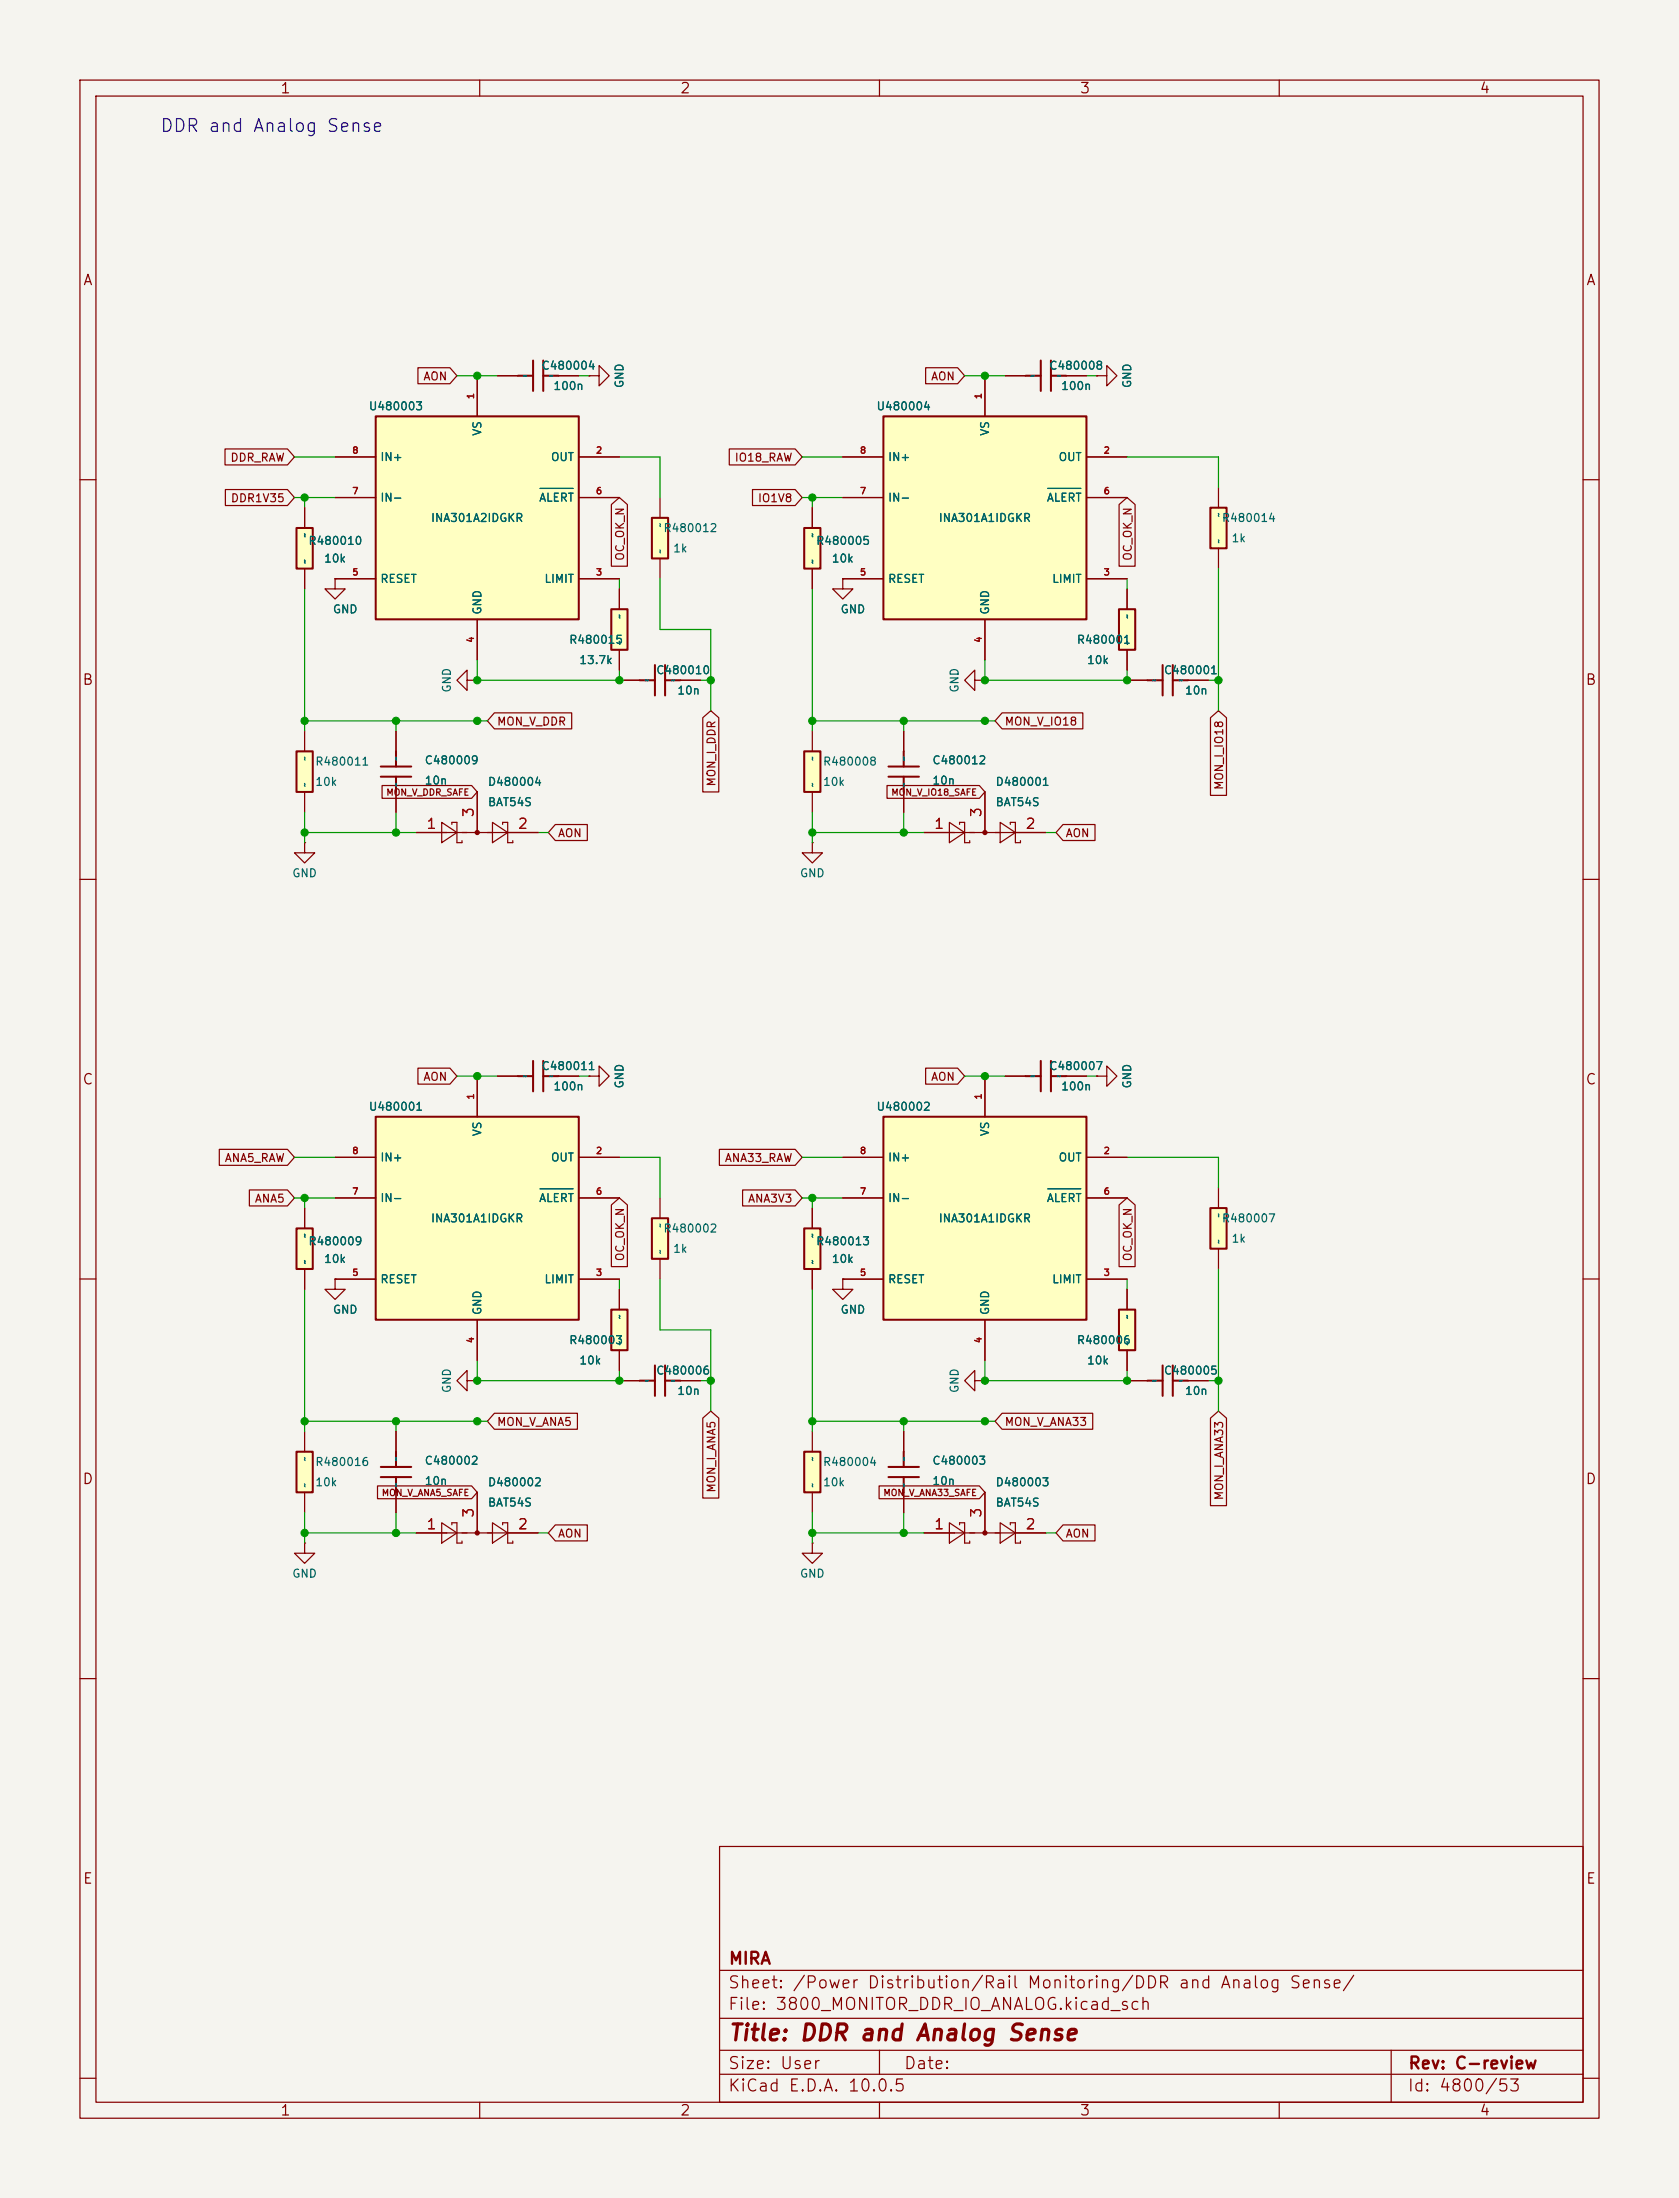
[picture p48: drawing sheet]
<svg xmlns="http://www.w3.org/2000/svg" width="210mm" height="275mm" viewBox="0 0 210 275" stroke-linecap="round" stroke-linejoin="round" font-family="sans-serif">
<defs><g id="words">
<text font-size="2" fill="#840000" x="91" y="255.8">Title: DDR and Analog Sense</text>
<text font-size="1.6" fill="#0000c2" x="19.9" y="16.9">DDR and Analog Sense</text>
<g font-size="1.5" fill="#840000">
<text x="91" y="251.9">File: 3800_MONITOR_DDR_IO_ANALOG.kicad_sch</text>
<text x="91" y="249.2">Sheet: /Power Distribution/Rail Monitoring/DDR and Analog Sense/</text>
<text x="91" y="246.2">MIRA</text>
<text x="91" y="262.1">KiCad E.D.A. 10.0.5</text>
<text x="91" y="259.3">Size: User</text>
<text x="113" y="259.3">Date:</text>
<text x="176" y="262.1">Id: 4800/53</text>
<text x="176" y="259.3">Rev: C-review</text>
</g>
<g font-size="1.3" fill="#840000">
<text x="35" y="12">1</text>
<text x="85" y="12">2</text>
<text x="135" y="12">3</text>
<text x="185" y="12">4</text>
<text x="10.3" y="36">A</text>
<text x="198.3" y="36">A</text>
<text x="10.2" y="86">B</text>
<text x="198.2" y="86">B</text>
<text x="10.2" y="136">C</text>
<text x="198.2" y="136">C</text>
<text x="10.2" y="186">D</text>
<text x="198.2" y="186">D</text>
<text x="10.3" y="236">E</text>
<text x="198.3" y="236">E</text>
<text x="35" y="265">1</text>
<text x="85" y="265">2</text>
<text x="135" y="265">3</text>
<text x="185" y="265">4</text>
</g>
<g font-size="1.3" fill="#a90000">
<text x="53.2" y="104">1</text>
<text x="59.6" y="102.4" transform="rotate(-90 59.6 102.4)">3</text>
<text x="64.7" y="104">2</text>
<text x="116.7" y="104">1</text>
<text x="123.1" y="102.4" transform="rotate(-90 123.1 102.4)">3</text>
<text x="128.2" y="104">2</text>
<text x="53.2" y="191.7">1</text>
<text x="59.6" y="190" transform="rotate(-90 59.6 190)">3</text>
<text x="64.7" y="191.7">2</text>
<text x="116.7" y="191.7">1</text>
<text x="123.1" y="190" transform="rotate(-90 123.1 190)">3</text>
<text x="128.2" y="191.7">2</text>
</g>
<g font-size="1" fill="#840000">
<text x="52.9" y="47.8">AON</text>
<text x="116.4" y="47.8">AON</text>
<text x="28.7" y="58">DDR_RAW</text>
<text x="91.8" y="58">IO18_RAW</text>
<text x="28.8" y="63.1">DDR1V35</text>
<text x="94.7" y="63.1">IO1V8</text>
<text x="78.3" y="70.2" transform="rotate(-90 78.3 70.2)">OC_OK_N</text>
<text x="141.8" y="70.2" transform="rotate(-90 141.8 70.2)">OC_OK_N</text>
<text x="62.1" y="91">MON_V_DDR</text>
<text x="125.6" y="91">MON_V_IO18</text>
<text x="89.7" y="98.5" transform="rotate(-90 89.7 98.5)">MON_I_DDR</text>
<text x="153.2" y="98.9" transform="rotate(-90 153.2 98.9)">MON_I_IO18</text>
<text x="69.7" y="105">AON</text>
<text x="133.2" y="105">AON</text>
<text x="52.9" y="135.5">AON</text>
<text x="116.4" y="135.5">AON</text>
<text x="28" y="145.6">ANA5_RAW</text>
<text x="90.6" y="145.6">ANA33_RAW</text>
<text x="31.8" y="150.7">ANA5</text>
<text x="93.5" y="150.7">ANA3V3</text>
<text x="78.3" y="157.9" transform="rotate(-90 78.3 157.9)">OC_OK_N</text>
<text x="141.8" y="157.9" transform="rotate(-90 141.8 157.9)">OC_OK_N</text>
<text x="62.1" y="178.6">MON_V_ANA5</text>
<text x="125.6" y="178.6">MON_V_ANA33</text>
<text x="89.7" y="186.8" transform="rotate(-90 89.7 186.8)">MON_I_ANA5</text>
<text x="153.2" y="187.8" transform="rotate(-90 153.2 187.8)">MON_I_ANA33</text>
<text x="69.7" y="192.6">AON</text>
<text x="133.2" y="192.6">AON</text>
</g>
<g font-size="1" fill="#006464">
<text x="67.7" y="46.5">C480004</text>
<text x="131.2" y="46.5">C480008</text>
<text x="46" y="51.6">U480003</text>
<text x="69.1" y="49">100n</text>
<text x="78.2" y="48.6" transform="rotate(-90 78.2 48.6)">GND</text>
<text x="109.5" y="51.6">U480004</text>
<text x="132.6" y="49">100n</text>
<text x="141.7" y="48.6" transform="rotate(-90 141.7 48.6)">GND</text>
<text x="47.5" y="57.9">IN+</text>
<text x="60.4" y="54.6" transform="rotate(-90 60.4 54.6)">VS</text>
<text x="68.8" y="57.9">OUT</text>
<text x="111" y="57.9">IN+</text>
<text x="123.9" y="54.6" transform="rotate(-90 123.9 54.6)">VS</text>
<text x="132.3" y="57.9">OUT</text>
<text x="47.5" y="63">IN-</text>
<text x="53.8" y="65.5">INA301A2IDGKR</text>
<text x="67.3" y="63">ALERT</text>
<text x="111" y="63">IN-</text>
<text x="117.3" y="65.5">INA301A1IDGKR</text>
<text x="130.8" y="63">ALERT</text>
<text x="152.8" y="65.5">R480014</text>
<text x="38.5" y="68.4">R480010</text>
<text x="40.5" y="70.6">10k</text>
<text x="82.9" y="66.8">R480012</text>
<text x="84.1" y="69.4">1k</text>
<text x="102" y="68.4">R480005</text>
<text x="104" y="70.6">10k</text>
<text x="154" y="68.1">1k</text>
<text x="41.6" y="77">GND</text>
<text x="47.5" y="73.2">RESET</text>
<text x="60.4" y="77" transform="rotate(-90 60.4 77)">GND</text>
<text x="68" y="73.2">LIMIT</text>
<text x="105.1" y="77">GND</text>
<text x="111" y="73.2">RESET</text>
<text x="123.9" y="77" transform="rotate(-90 123.9 77)">GND</text>
<text x="131.5" y="73.2">LIMIT</text>
<text x="71.1" y="80.8">R480015</text>
<text x="72.4" y="83.3">13.7k</text>
<text x="134.6" y="80.8">R480001</text>
<text x="135.9" y="83.3">10k</text>
<text x="56.6" y="86.7" transform="rotate(-90 56.6 86.7)">GND</text>
<text x="82" y="84.6">C480010</text>
<text x="84.6" y="87.1">10n</text>
<text x="120.1" y="86.7" transform="rotate(-90 120.1 86.7)">GND</text>
<text x="145.5" y="84.6">C480001</text>
<text x="148.1" y="87.1">10n</text>
<text x="53" y="95.9">C480009</text>
<text x="116.5" y="95.9">C480012</text>
<text x="39.4" y="96">R480011</text>
<text x="39.4" y="98.6">10k</text>
<text x="53" y="98.4">10n</text>
<text x="60.9" y="98.6">D480004</text>
<text x="60.9" y="101.1">BAT54S</text>
<text x="102.9" y="96">R480008</text>
<text x="102.9" y="98.6">10k</text>
<text x="116.5" y="98.4">10n</text>
<text x="124.4" y="98.6">D480001</text>
<text x="124.4" y="101.1">BAT54S</text>
<text x="36.5" y="110">GND</text>
<text x="100" y="110">GND</text>
<text x="67.7" y="134.1">C480011</text>
<text x="69.1" y="136.7">100n</text>
<text x="78.2" y="136.3" transform="rotate(-90 78.2 136.3)">GND</text>
<text x="131.2" y="134.1">C480007</text>
<text x="132.6" y="136.7">100n</text>
<text x="141.7" y="136.3" transform="rotate(-90 141.7 136.3)">GND</text>
<text x="46" y="139.2">U480001</text>
<text x="60.4" y="142.2" transform="rotate(-90 60.4 142.2)">VS</text>
<text x="109.5" y="139.2">U480002</text>
<text x="123.9" y="142.2" transform="rotate(-90 123.9 142.2)">VS</text>
<text x="47.5" y="145.6">IN+</text>
<text x="68.8" y="145.6">OUT</text>
<text x="111" y="145.6">IN+</text>
<text x="132.3" y="145.6">OUT</text>
<text x="47.5" y="150.6">IN-</text>
<text x="53.8" y="153.2">INA301A1IDGKR</text>
<text x="67.3" y="150.6">ALERT</text>
<text x="82.9" y="154.4">R480002</text>
<text x="111" y="150.6">IN-</text>
<text x="117.3" y="153.2">INA301A1IDGKR</text>
<text x="130.8" y="150.6">ALERT</text>
<text x="152.8" y="153.2">R480007</text>
<text x="154" y="155.7">1k</text>
<text x="38.5" y="156">R480009</text>
<text x="40.5" y="158.3">10k</text>
<text x="47.5" y="160.8">RESET</text>
<text x="68" y="160.8">LIMIT</text>
<text x="84.1" y="157">1k</text>
<text x="102" y="156">R480013</text>
<text x="104" y="158.3">10k</text>
<text x="111" y="160.8">RESET</text>
<text x="131.5" y="160.8">LIMIT</text>
<text x="41.6" y="164.6">GND</text>
<text x="60.4" y="164.6" transform="rotate(-90 60.4 164.6)">GND</text>
<text x="105.1" y="164.6">GND</text>
<text x="123.9" y="164.6" transform="rotate(-90 123.9 164.6)">GND</text>
<text x="71.1" y="168.4">R480003</text>
<text x="72.4" y="171">10k</text>
<text x="82" y="172.2">C480006</text>
<text x="134.6" y="168.4">R480006</text>
<text x="135.9" y="171">10k</text>
<text x="145.5" y="172.2">C480005</text>
<text x="56.6" y="174.4" transform="rotate(-90 56.6 174.4)">GND</text>
<text x="84.6" y="174.8">10n</text>
<text x="120.1" y="174.4" transform="rotate(-90 120.1 174.4)">GND</text>
<text x="148.1" y="174.8">10n</text>
<text x="39.4" y="183.7">R480016</text>
<text x="53" y="183.5">C480002</text>
<text x="102.9" y="183.7">R480004</text>
<text x="116.5" y="183.5">C480003</text>
<text x="39.4" y="186.2">10k</text>
<text x="53" y="186">10n</text>
<text x="60.9" y="186.2">D480002</text>
<text x="60.9" y="188.7">BAT54S</text>
<text x="102.9" y="186.2">10k</text>
<text x="116.5" y="186">10n</text>
<text x="124.4" y="186.2">D480003</text>
<text x="124.4" y="188.7">BAT54S</text>
<text x="36.5" y="197.6">GND</text>
<text x="100" y="197.6">GND</text>
</g>
<g font-size=".8" fill="#006464">
<text x="65.3" y="47.6">~</text>
<text x="68.6" y="47.6">~</text>
<text x="128.8" y="47.6">~</text>
<text x="132.1" y="47.6">~</text>
<text x="153" y="64.8" transform="rotate(-90 153 64.8)">~</text>
<text x="38.7" y="70.6" transform="rotate(-90 38.7 70.6)">~</text>
<text x="38.7" y="67.3" transform="rotate(-90 38.7 67.3)">~</text>
<text x="83.2" y="69.3" transform="rotate(-90 83.2 69.3)">~</text>
<text x="83.2" y="66" transform="rotate(-90 83.2 66)">~</text>
<text x="102.2" y="70.6" transform="rotate(-90 102.2 70.6)">~</text>
<text x="102.2" y="67.3" transform="rotate(-90 102.2 67.3)">~</text>
<text x="153" y="68.1" transform="rotate(-90 153 68.1)">~</text>
<text x="78.1" y="77.5" transform="rotate(-90 78.1 77.5)">~</text>
<text x="141.6" y="77.5" transform="rotate(-90 141.6 77.5)">~</text>
<text x="78.1" y="80.8" transform="rotate(-90 78.1 80.8)">~</text>
<text x="141.6" y="80.8" transform="rotate(-90 141.6 80.8)">~</text>
<text x="80.5" y="85.7">~</text>
<text x="83.8" y="85.7">~</text>
<text x="144" y="85.7">~</text>
<text x="147.3" y="85.7">~</text>
<text x="38.7" y="95.3" transform="rotate(-90 38.7 95.3)">~</text>
<text x="50.1" y="95.3" transform="rotate(-90 50.1 95.3)">~</text>
<text x="102.2" y="95.3" transform="rotate(-90 102.2 95.3)">~</text>
<text x="113.6" y="95.3" transform="rotate(-90 113.6 95.3)">~</text>
<text x="38.7" y="98.6" transform="rotate(-90 38.7 98.6)">~</text>
<text x="50.1" y="98.6" transform="rotate(-90 50.1 98.6)">~</text>
<text x="102.2" y="98.6" transform="rotate(-90 102.2 98.6)">~</text>
<text x="113.6" y="98.6" transform="rotate(-90 113.6 98.6)">~</text>
<text x="65.3" y="135.2">~</text>
<text x="68.6" y="135.2">~</text>
<text x="128.8" y="135.2">~</text>
<text x="132.1" y="135.2">~</text>
<text x="38.7" y="154.9" transform="rotate(-90 38.7 154.9)">~</text>
<text x="83.2" y="153.7" transform="rotate(-90 83.2 153.7)">~</text>
<text x="102.2" y="154.9" transform="rotate(-90 102.2 154.9)">~</text>
<text x="153" y="155.7" transform="rotate(-90 153 155.7)">~</text>
<text x="153" y="152.4" transform="rotate(-90 153 152.4)">~</text>
<text x="38.7" y="158.2" transform="rotate(-90 38.7 158.2)">~</text>
<text x="83.2" y="157" transform="rotate(-90 83.2 157)">~</text>
<text x="102.2" y="158.2" transform="rotate(-90 102.2 158.2)">~</text>
<text x="78.1" y="165.1" transform="rotate(-90 78.1 165.1)">~</text>
<text x="141.6" y="165.1" transform="rotate(-90 141.6 165.1)">~</text>
<text x="78.1" y="168.4" transform="rotate(-90 78.1 168.4)">~</text>
<text x="80.5" y="173.3">~</text>
<text x="83.8" y="173.3">~</text>
<text x="141.6" y="168.4" transform="rotate(-90 141.6 168.4)">~</text>
<text x="144" y="173.3">~</text>
<text x="147.3" y="173.3">~</text>
<text x="38.7" y="182.9" transform="rotate(-90 38.7 182.9)">~</text>
<text x="50.1" y="182.9" transform="rotate(-90 50.1 182.9)">~</text>
<text x="102.2" y="182.9" transform="rotate(-90 102.2 182.9)">~</text>
<text x="113.6" y="182.9" transform="rotate(-90 113.6 182.9)">~</text>
<text x="38.7" y="186.2" transform="rotate(-90 38.7 186.2)">~</text>
<text x="50.1" y="186.2" transform="rotate(-90 50.1 186.2)">~</text>
<text x="102.2" y="186.2" transform="rotate(-90 102.2 186.2)">~</text>
<text x="113.6" y="186.2" transform="rotate(-90 113.6 186.2)">~</text>
</g>
<g font-size=".8" fill="#a90000">
<text x="59.5" y="50" transform="rotate(-90 59.5 50)">1</text>
<text x="123" y="50" transform="rotate(-90 123 50)">1</text>
<text x="44" y="57">8</text>
<text x="74.5" y="57">2</text>
<text x="107.5" y="57">8</text>
<text x="138" y="57">2</text>
<text x="44" y="62">7</text>
<text x="74.5" y="62">6</text>
<text x="107.5" y="62">7</text>
<text x="138" y="62">6</text>
<text x="44" y="72.2">5</text>
<text x="74.5" y="72.2">3</text>
<text x="107.5" y="72.2">5</text>
<text x="138" y="72.2">3</text>
<text x="59.5" y="80.5" transform="rotate(-90 59.5 80.5)">4</text>
<text x="123" y="80.5" transform="rotate(-90 123 80.5)">4</text>
<text x="59.5" y="137.6" transform="rotate(-90 59.5 137.6)">1</text>
<text x="123" y="137.6" transform="rotate(-90 123 137.6)">1</text>
<text x="44" y="149.7">7</text>
<text x="44" y="144.6">8</text>
<text x="74.5" y="144.6">2</text>
<text x="74.5" y="149.7">6</text>
<text x="107.5" y="149.7">7</text>
<text x="107.5" y="144.6">8</text>
<text x="138" y="144.6">2</text>
<text x="138" y="149.7">6</text>
<text x="44" y="159.8">5</text>
<text x="74.5" y="159.8">3</text>
<text x="107.5" y="159.8">5</text>
<text x="138" y="159.8">3</text>
<text x="59.5" y="168.1" transform="rotate(-90 59.5 168.1)">4</text>
<text x="123" y="168.1" transform="rotate(-90 123 168.1)">4</text>
</g>
<g font-size=".8" fill="#840000">
<text x="48.2" y="99.7">MON_V_DDR_SAFE</text>
<text x="111.4" y="99.7">MON_V_IO18_SAFE</text>
<text x="47.7" y="187.4">MON_V_ANA5_SAFE</text>
<text x="110.4" y="187.4">MON_V_ANA33_SAFE</text>
</g>
</g></defs>
<path d="M0 0h210v275h-210z" fill="#f5f4ef" stroke="#f5f4ef" stroke-width=".13"/>
<g fill="none" stroke="#840000" stroke-width=".15">
<path d="M10 10h190v255h-190zM12 12h186v251h-186zM60 10v2M110 10v2M160 10v2M10 60h2M198 60h2M10 110h2M198 110h2M62.2 134.6h2.6M69.8 134.6h2.6M10 160h2"/>
<path d="M198 160h2M115.6 191.8h15.2M118.7 190.5l1.9 1.3-1.9 1.3zM120 190.8v-.3h.6v2.6h.7v-.3M123.2 186.7v5.1M125.1 190.5l1.9 1.3-1.9 1.3zM126.4 190.8v-.3h.6v2.6h.6v-.3M10 210h2M198 210h2M90 231h108v32h-108zM90 259.5h108M90 256.5h108"/>
<path d="M90 252.5h108M90 246.5h108M110 256.5v3M174 256.5v6.5M10 260h2M60 263v2M110 263v2M160 263v2M198 260h2"/>
</g>
<circle cx="123.2" cy="191.8" r=".25" fill="#840000" stroke="#840000" stroke-width=".15"/>
<path d="M64.8 134.6h1.9M66.7 132.7v3.8M67.9 134.6h1.9M67.9 132.7v3.8" fill="none" stroke="#840000" stroke-width=".25"/>
<path d="M37.1 94h2v5.1h-2z" fill="#ffffc2"/>
<path d="M37.1 94h2v5.1h-2z" fill="none" stroke="#840000" stroke-width=".25"/>
<path d="M38.1 91.5v2.5M38.1 99.1v2.5" fill="none" stroke="#840000" stroke-width=".15"/>
<path d="M110.5 52.1h25.4v25.4h-25.4z" fill="#ffffc2"/>
<path d="M64.8 47h1.9M66.7 45.1v3.8M67.9 47h1.9M67.9 45.1v3.8M110.5 52.1h25.4v25.4h-25.4zM47.6 95.9h3.8M47.6 97.2h3.8M49.5 94v1.9M49.5 97.2v1.9" fill="none" stroke="#840000" stroke-width=".25"/>
<g fill="none" stroke="#840000" stroke-width=".15">
<path d="M62.2 47h2.6M69.8 47h2.6M73.7 47h1.2v-1.3l1.3 1.3-1.3 1.3v-1.3M73.7 47h.1M105.4 57.2h5.1M123.2 47v5.1M135.9 57.2h5.1M105.4 72.4h5.1M105.4 62.2h5.1M123.2 77.5v5.1M135.9 72.4h5.1M135.9 62.2h5.1"/>
<path d="M49.5 91.5v2.5M49.5 99.1v2.5M59.7 99.1v5.1M121.9 85.1v-1.3l-1.3 1.3 1.3 1.3v-1.3h1.3M123.2 85.1h.1M52.1 104.2h15.2M55.2 102.9l1.9 1.3-1.9 1.2zM56.5 103.1v-.2h.6v2.5h.7v-.2M61.6 102.9l1.9 1.3-1.9 1.2zM62.9 103.1v-.2h.6v2.5h.6v-.2M73.7 134.6h1.2v-1.2l1.3 1.2-1.3 1.3v-1.3M73.7 134.6h.1"/>
<path d="M41.9 160v1.3h1.3l-1.3 1.3-1.3-1.3h1.3M41.9 160h.1M58.4 172.7v-1.2l-1.3 1.2 1.3 1.3v-1.3h1.3M59.7 172.7h.1"/>
</g>
<path d="M131 61.1h4.2" fill="none" stroke="#006464" stroke-width=".15"/>
<circle cx="59.7" cy="104.2" r=".25" fill="#840000" stroke="#840000" stroke-width=".15"/>
<path d="M37.1 153.7h2v5.1h-2z" fill="#ffffc2"/>
<path d="M37.1 153.7h2v5.1h-2zM111.1 183.5h3.8M111.1 184.8h3.8M113 181.6v1.9M113 184.8v1.9" fill="none" stroke="#840000" stroke-width=".25"/>
<path d="M38.1 151.1v2.6M38.1 158.8v2.5M113 179.1v2.5M113 186.7v2.5" fill="none" stroke="#840000" stroke-width=".15"/>
<path d="M140 76.2h2v5.1h-2z" fill="#ffffc2"/>
<path d="M140 76.2h2v5.1h-2z" fill="none" stroke="#840000" stroke-width=".25"/>
<path d="M141 73.7v2.5M141 81.3v2.5" fill="none" stroke="#840000" stroke-width=".15"/>
<path d="M47 52.1h25.4v25.4h-25.4z" fill="#ffffc2"/>
<path d="M47 52.1h25.4v25.4h-25.4z" fill="none" stroke="#840000" stroke-width=".25"/>
<path d="M41.9 57.2h5.1M59.7 47v5.1M72.4 57.2h5.1M41.9 72.4h5.1M41.9 62.2h5.1M59.7 77.5v5.1M72.4 72.4h5.1M72.4 62.2h5.1M38.1 193.1v1.2h1.3l-1.3 1.3-1.3-1.3h1.3M38.1 193.1h.1" fill="none" stroke="#840000" stroke-width=".15"/>
<path d="M67.5 61.1h4.2" fill="none" stroke="#006464" stroke-width=".15"/>
<path d="M151.4 151.1h2v5.1h-2z" fill="#ffffc2"/>
<path d="M128.3 134.6h1.9M130.2 132.7v3.8M131.4 134.6h1.9M131.4 132.7v3.8M151.4 151.1h2v5.1h-2zM143.5 172.7h1.9M145.4 170.8v3.8M146.7 172.7h1.9M146.7 170.8v3.8" fill="none" stroke="#840000" stroke-width=".25"/>
<path d="M125.7 134.6h2.6M133.3 134.6h2.6M137.2 134.6h1.2v-1.2l1.3 1.2-1.3 1.3v-1.3M137.2 134.6h.1M152.4 148.6v2.5M152.4 156.2v2.6M141 172.7h2.5M148.6 172.7h2.5" fill="none" stroke="#840000" stroke-width=".15"/>
<path d="M37.1 181.6h2v5.1h-2z" fill="#ffffc2"/>
<path d="M37.1 181.6h2v5.1h-2z" fill="none" stroke="#840000" stroke-width=".25"/>
<path d="M38.1 179.1v2.5M38.1 186.7v2.5" fill="none" stroke="#840000" stroke-width=".15"/>
<path d="M140 163.8h2v5.1h-2z" fill="#ffffc2"/>
<path d="M140 163.8h2v5.1h-2z" fill="none" stroke="#840000" stroke-width=".25"/>
<path d="M141 161.3v2.5M141 168.9v2.6" fill="none" stroke="#840000" stroke-width=".15"/>
<path d="M110.5 139.7h25.4v25.4h-25.4z" fill="#ffffc2"/>
<path d="M110.5 139.7h25.4v25.4h-25.4zM47.6 183.5h3.8M47.6 184.8h3.8M49.5 181.6v1.9M49.5 184.8v1.9" fill="none" stroke="#840000" stroke-width=".25"/>
<g fill="none" stroke="#840000" stroke-width=".15">
<path d="M105.4 72.4v1.3h1.3l-1.3 1.2-1.3-1.2h1.3M105.4 72.4h.1M38.1 105.4v1.3h1.3l-1.3 1.3-1.3-1.3h1.3M38.1 105.4h.1M123.2 134.6v5.1M105.4 144.8h5.1M105.4 149.9h5.1M135.9 144.8h5.1M135.9 149.9h5.1M49.5 179.1v2.5M105.4 160h5.1M121.9 172.7v-1.2l-1.3 1.2 1.3 1.3v-1.3h1.3"/>
<path d="M123.2 172.7h.1M123.2 165.1v5.1M135.9 160h5.1M49.5 186.7v2.5M52.1 191.8h15.2M55.2 190.5l1.9 1.3-1.9 1.3zM56.5 190.8v-.3h.6v2.6h.7v-.3M59.7 186.7v5.1M61.6 190.5l1.9 1.3-1.9 1.3zM62.9 190.8v-.3h.6v2.6h.6v-.3"/>
</g>
<path d="M131 148.7h4.2" fill="none" stroke="#006464" stroke-width=".15"/>
<circle cx="59.7" cy="191.8" r=".25" fill="#840000" stroke="#840000" stroke-width=".15"/>
<path d="M100.6 181.6h2v5.1h-2z" fill="#ffffc2"/>
<path d="M100.6 181.6h2v5.1h-2z" fill="none" stroke="#840000" stroke-width=".25"/>
<path d="M101.6 179.1v2.5M101.6 186.7v2.5" fill="none" stroke="#840000" stroke-width=".15"/>
<path d="M100.6 153.7h2v5.1h-2z" fill="#ffffc2"/>
<path d="M100.6 153.7h2v5.1h-2z" fill="none" stroke="#840000" stroke-width=".25"/>
<path d="M101.6 151.1v2.6M101.6 158.8v2.5" fill="none" stroke="#840000" stroke-width=".15"/>
<path d="M37.1 66.1h2v5h-2z" fill="#ffffc2"/>
<path d="M37.1 66.1h2v5h-2z" fill="none" stroke="#840000" stroke-width=".25"/>
<path d="M38.1 63.5v2.6M38.1 71.1v2.6M105.4 160v1.3h1.3l-1.3 1.3-1.3-1.3h1.3M105.4 160h.1M101.6 193.1v1.2h1.3l-1.3 1.3-1.3-1.3h1.3M101.6 193.1h.1" fill="none" stroke="#840000" stroke-width=".15"/>
<path d="M100.6 66.1h2v5h-2z" fill="#ffffc2"/>
<path d="M100.6 66.1h2v5h-2z" fill="none" stroke="#840000" stroke-width=".25"/>
<path d="M101.6 63.5v2.6M101.6 71.1v2.6M58.4 85.1v-1.3l-1.3 1.3 1.3 1.3v-1.3h1.3M59.7 85.1h.1" fill="none" stroke="#840000" stroke-width=".15"/>
<path d="M76.5 76.2h2v5.1h-2z" fill="#ffffc2"/>
<path d="M76.5 76.2h2v5.1h-2z" fill="none" stroke="#840000" stroke-width=".25"/>
<path d="M77.5 73.7v2.5M77.5 81.3v2.5" fill="none" stroke="#840000" stroke-width=".15"/>
<path d="M81.5 152.4h2.1v5.1h-2.1z" fill="#ffffc2"/>
<path d="M81.5 152.4h2.1v5.1h-2.1z" fill="none" stroke="#840000" stroke-width=".25"/>
<path d="M82.5 149.9v2.5M82.5 157.5v2.5" fill="none" stroke="#840000" stroke-width=".15"/>
<path d="M100.6 94h2v5.1h-2z" fill="#ffffc2"/>
<path d="M100.6 94h2v5.1h-2zM80 172.7h1.9M81.9 170.8v3.8M83.2 172.7h1.9M83.2 170.8v3.8" fill="none" stroke="#840000" stroke-width=".25"/>
<path d="M101.6 91.5v2.5M101.6 99.1v2.5M77.5 172.7h2.5M85.1 172.7h2.5" fill="none" stroke="#840000" stroke-width=".15"/>
<path d="M151.4 63.5h2v5.1h-2z" fill="#ffffc2"/>
<path d="M128.3 47h1.9M130.2 45.1v3.8M131.4 47h1.9M131.4 45.1v3.8M151.4 63.5h2v5.1h-2zM143.5 85.1h1.9M145.4 83.2v3.8M146.7 85.1h1.9M146.7 83.2v3.8" fill="none" stroke="#840000" stroke-width=".25"/>
<path d="M125.7 47h2.6M133.3 47h2.6M137.2 47h1.2v-1.3l1.3 1.3-1.3 1.3v-1.3M137.2 47h.1M41.9 72.4v1.3h1.3l-1.3 1.2-1.3-1.2h1.3M41.9 72.4h.1M152.4 61v2.5M152.4 68.6v2.5M141 85.1h2.5M148.6 85.1h2.5" fill="none" stroke="#840000" stroke-width=".15"/>
<path d="M81.5 64.8h2.1v5.1h-2.1z" fill="#ffffc2"/>
<path d="M81.5 64.8h2.1v5.1h-2.1z" fill="none" stroke="#840000" stroke-width=".25"/>
<path d="M82.5 62.2v2.6M82.5 69.9v2.5" fill="none" stroke="#840000" stroke-width=".15"/>
<path d="M76.5 163.8h2v5.1h-2z" fill="#ffffc2"/>
<path d="M80 85.1h1.9M81.9 83.2v3.8M83.2 85.1h1.9M83.2 83.2v3.8M111.1 95.9h3.8M111.1 97.2h3.8M113 94v1.9M113 97.2v1.9M76.5 163.8h2v5.1h-2z" fill="none" stroke="#840000" stroke-width=".25"/>
<g fill="none" stroke="#840000" stroke-width=".15">
<path d="M77.5 85.1h2.5M85.1 85.1h2.5M113 91.5v2.5M113 99.1v2.5M123.2 99.1v5.1M101.6 105.4v1.3h1.3l-1.3 1.3-1.3-1.3h1.3M101.6 105.4h.1M115.6 104.2h15.2M118.7 102.9l1.9 1.3-1.9 1.2zM120 103.1v-.2h.6v2.5h.7v-.2M125.1 102.9l1.9 1.3-1.9 1.2zM126.4 103.1v-.2h.6v2.5h.6v-.2"/>
<path d="M77.5 161.3v2.5M77.5 168.9v2.6"/>
</g>
<circle cx="123.2" cy="104.2" r=".25" fill="#840000" stroke="#840000" stroke-width=".15"/>
<path d="M47 139.7h25.4v25.4h-25.4z" fill="#ffffc2"/>
<path d="M47 139.7h25.4v25.4h-25.4z" fill="none" stroke="#840000" stroke-width=".25"/>
<g fill="none" stroke="#840000" stroke-width=".15">
<path d="M28.1 56.2h7.9l.8 1-.8 1h-7.9zM41.9 57.2h5.1M52.3 46h4l.8 1-.8 1h-4zM59.7 47v5.1M62.2 47h2.6M69.8 47h2.6M72.4 57.2h5.1M73.7 47h.1M91.2 56.2h8.3l.8 1-.8 1h-8.3zM105.4 57.2h5.1M115.8 46h4l.8 1-.8 1h-4zM123.2 47v5.1"/>
<path d="M125.7 47h2.6M133.3 47h2.6M135.9 57.2h5.1M137.2 47h.1M28.2 61.2h7.8l.8 1-.8 1.1h-7.8zM38.1 63.5v2.6M38.1 71.1v2.6M41.9 72.4h.1M41.9 72.4h5.1M41.9 62.2h5.1M59.7 77.5v5.1M72.4 72.4h5.1"/>
<path d="M72.4 62.2h5.1M76.5 63.1l1-.9 1 .9v7.7h-2zM77.5 73.7v2.5M94.1 61.2h5.4l.8 1-.8 1.1h-5.4zM101.6 63.5v2.6M101.6 71.1v2.6M105.4 72.4h.1M105.4 72.4h5.1M105.4 62.2h5.1M123.2 77.5v5.1M135.9 72.4h5.1M135.9 62.2h5.1"/>
<path d="M140 63.1l1-.9 1 .9v7.7h-2zM141 73.7v2.5M47.8 98.3h11.2l.7 .8-.7 .8h-11.2zM49.5 91.5v2.5M49.5 99.1v2.5M59.7 99.1v5.1M61.8 89.2h9.7v2h-9.7l-.8-1zM77.5 81.3v2.5M77.5 85.1h2.5M85.1 85.1h2.5M87.9 89.8l1-.9 1 .9v9.3h-2zM110.9 98.3h11.6l.7 .8-.7 .8h-11.6z"/>
<path d="M113 91.5v2.5M113 99.1v2.5M123.2 99.1v5.1M125.3 89.2h10.1v2h-10.1l-.8-1zM141 85.1h2.5M141 81.3v2.5M148.6 85.1h2.5M151.4 89.8l1-.9 1 .9v9.7h-2zM52.1 104.2h3.8M63.5 104.2h3.8M69.5 103.2h4v2h-4l-.9-1zM115.6 104.2h3.8"/>
<path d="M127 104.2h3.8M133 103.2h4v2h-4l-.9-1zM52.3 133.6h4l.8 1-.8 1h-4zM59.7 134.6v5.1M62.2 134.6h2.6M69.8 134.6h2.6M73.7 134.6h.1M115.8 133.6h4l.8 1-.8 1h-4zM123.2 134.6v5.1M125.7 134.6h2.6M133.3 134.6h2.6M137.2 134.6h.1"/>
<path d="M27.4 143.8h8.6l.8 1-.8 1h-8.6zM31.2 148.9h4.8l.8 1-.8 1h-4.8zM38.1 151.1v2.6M38.1 158.8v2.5M41.9 144.8h5.1M41.9 149.9h5.1M72.4 144.8h5.1M72.4 149.9h5.1M76.5 150.8l1-.9 1 .9v7.7h-2zM90 143.8h9.5l.8 1-.8 1h-9.5zM92.9 148.9h6.6l.8 1-.8 1h-6.6zM101.6 151.1v2.6"/>
<path d="M101.6 158.8v2.5M105.4 144.8h5.1M105.4 149.9h5.1M135.9 144.8h5.1M135.9 149.9h5.1M140 150.8l1-.9 1 .9v7.7h-2zM41.9 160h.1M41.9 160h5.1M49.5 179.1v2.5M59.7 165.1v5.1M61.8 176.8h10.4v2h-10.4l-.8-1zM72.4 160h5.1"/>
<path d="M77.5 161.3v2.5M77.5 168.9v2.6M77.5 172.7h2.5M85.1 172.7h2.5M87.9 177.4l1-.9 1 .9v10h-2zM105.4 160h.1M105.4 160h5.1M113 179.1v2.5M123.2 165.1v5.1M125.3 176.8h11.4v2h-11.4l-.8-1zM135.9 160h5.1M141 161.3v2.5"/>
<path d="M141 168.9v2.6M141 172.7h2.5M148.6 172.7h2.5M151.4 177.4l1-.9 1 .9v11h-2zM47.2 185.9h11.8l.7 .8-.7 .8h-11.8zM49.5 186.7v2.5M52.1 191.8h3.8M59.7 186.7v5.1M63.5 191.8h3.8M69.5 190.8h4v2h-4l-.9-1zM110 185.9h12.5l.7 .8-.7 .8h-12.5zM113 186.7v2.5"/>
<path d="M115.6 191.8h3.8M123.2 186.7v5.1M127 191.8h3.8M133 190.8h4v2h-4l-.9-1z"/>
</g>
<path d="M67.5 61.1h4.2M131 61.1h4.2M67.5 148.7h4.2M131 148.7h4.2" fill="none" stroke="#006464" stroke-width=".15"/>
<g fill="none" stroke="#009600" stroke-width=".15">
<path d="M36.8 57.2h5.1M57.1 47h5.1M72.4 47h1.3M77.5 57.2h5v5M100.3 57.2h5.1M120.6 47h5.1M135.9 47h1.3M141 57.2h11.4v3.8M36.8 62.2h5.1M38.1 62.2v1.3M38.1 73.7v17.8M77.5 72.4v1.3"/>
<path d="M82.5 72.4v6.4h6.4v10.1M100.3 62.2h5.1M101.6 62.2v1.3M101.6 73.7v17.8M141 72.4v1.3M152.4 71.1v17.8M38.1 90.2h22.9M49.5 90.2v1.3M59.7 82.6v2.5h17.8v-1.3M87.6 85.1h1.3M101.6 90.2h22.9M113 90.2v1.3"/>
<path d="M123.2 82.6v2.5h17.8v-1.3M151.1 85.1h1.3M38.1 101.6v3.8M38.1 104.2h14M49.5 101.6v2.6M67.3 104.2h1.3M101.6 101.6v3.8M101.6 104.2h14M113 101.6v2.6M130.8 104.2h1.3M57.1 134.6h5.1M72.4 134.6h1.3"/>
<path d="M120.6 134.6h5.1M135.9 134.6h1.3M36.8 149.9h5.1M36.8 144.8h5.1M38.1 149.9v1.2M77.5 144.8h5v5.1M100.3 149.9h5.1M100.3 144.8h5.1M101.6 149.9v1.2M141 144.8h11.4v3.8M152.4 158.8v17.7M38.1 161.3v17.8"/>
<path d="M38.1 177.8h22.9M49.5 177.8v1.3M59.7 170.2v2.5h17.8v-1.2M77.5 160v1.3M82.5 160v6.4h6.4v10.1M87.6 172.7h1.3M101.6 161.3v17.8M101.6 177.8h22.9M113 177.8v1.3M123.2 170.2v2.5h17.8v-1.2M141 160v1.3M151.1 172.7h1.3"/>
<path d="M38.1 189.2v3.9M38.1 191.8h14M49.5 189.2v2.6M67.3 191.8h1.3M101.6 189.2v3.9M101.6 191.8h14M113 189.2v2.6M130.8 191.8h1.3"/>
</g>
<g fill="#009600" stroke="#009600" stroke-width=".13">
<circle cx="38.1" cy="62.2" r=".46"/>
<circle cx="59.7" cy="85.1" r=".46"/>
<circle cx="59.7" cy="90.2" r=".46"/>
<circle cx="38.1" cy="90.2" r=".46"/>
<circle cx="49.5" cy="90.2" r=".46"/>
<circle cx="77.5" cy="85.1" r=".46"/>
<circle cx="88.9" cy="85.1" r=".46"/>
<circle cx="101.6" cy="104.2" r=".46"/>
<circle cx="38.1" cy="104.2" r=".46"/>
<circle cx="49.5" cy="104.2" r=".46"/>
<circle cx="59.7" cy="172.7" r=".46"/>
<circle cx="38.1" cy="177.8" r=".46"/>
<circle cx="49.5" cy="177.8" r=".46"/>
<circle cx="38.1" cy="149.9" r=".46"/>
<circle cx="59.7" cy="134.6" r=".46"/>
<circle cx="49.5" cy="191.8" r=".46"/>
<circle cx="59.7" cy="177.8" r=".46"/>
<circle cx="38.1" cy="191.8" r=".46"/>
<circle cx="101.6" cy="62.2" r=".46"/>
<circle cx="59.7" cy="47" r=".46"/>
<circle cx="101.6" cy="90.2" r=".46"/>
<circle cx="113" cy="90.2" r=".46"/>
<circle cx="141" cy="172.7" r=".46"/>
<circle cx="123.2" cy="177.8" r=".46"/>
<circle cx="123.2" cy="172.7" r=".46"/>
<circle cx="113" cy="177.8" r=".46"/>
<circle cx="123.2" cy="134.6" r=".46"/>
<circle cx="152.4" cy="172.7" r=".46"/>
<circle cx="123.2" cy="85.1" r=".46"/>
<circle cx="141" cy="85.1" r=".46"/>
<circle cx="123.2" cy="90.2" r=".46"/>
<circle cx="113" cy="104.2" r=".46"/>
<circle cx="152.4" cy="85.1" r=".46"/>
<circle cx="123.2" cy="47" r=".46"/>
<circle cx="88.9" cy="172.7" r=".46"/>
<circle cx="77.5" cy="172.7" r=".46"/>
<circle cx="101.6" cy="149.9" r=".46"/>
<circle cx="101.6" cy="177.8" r=".46"/>
<circle cx="113" cy="191.8" r=".46"/>
<circle cx="101.6" cy="191.8" r=".46"/>
</g>
<use href="#words"/>
</svg>
